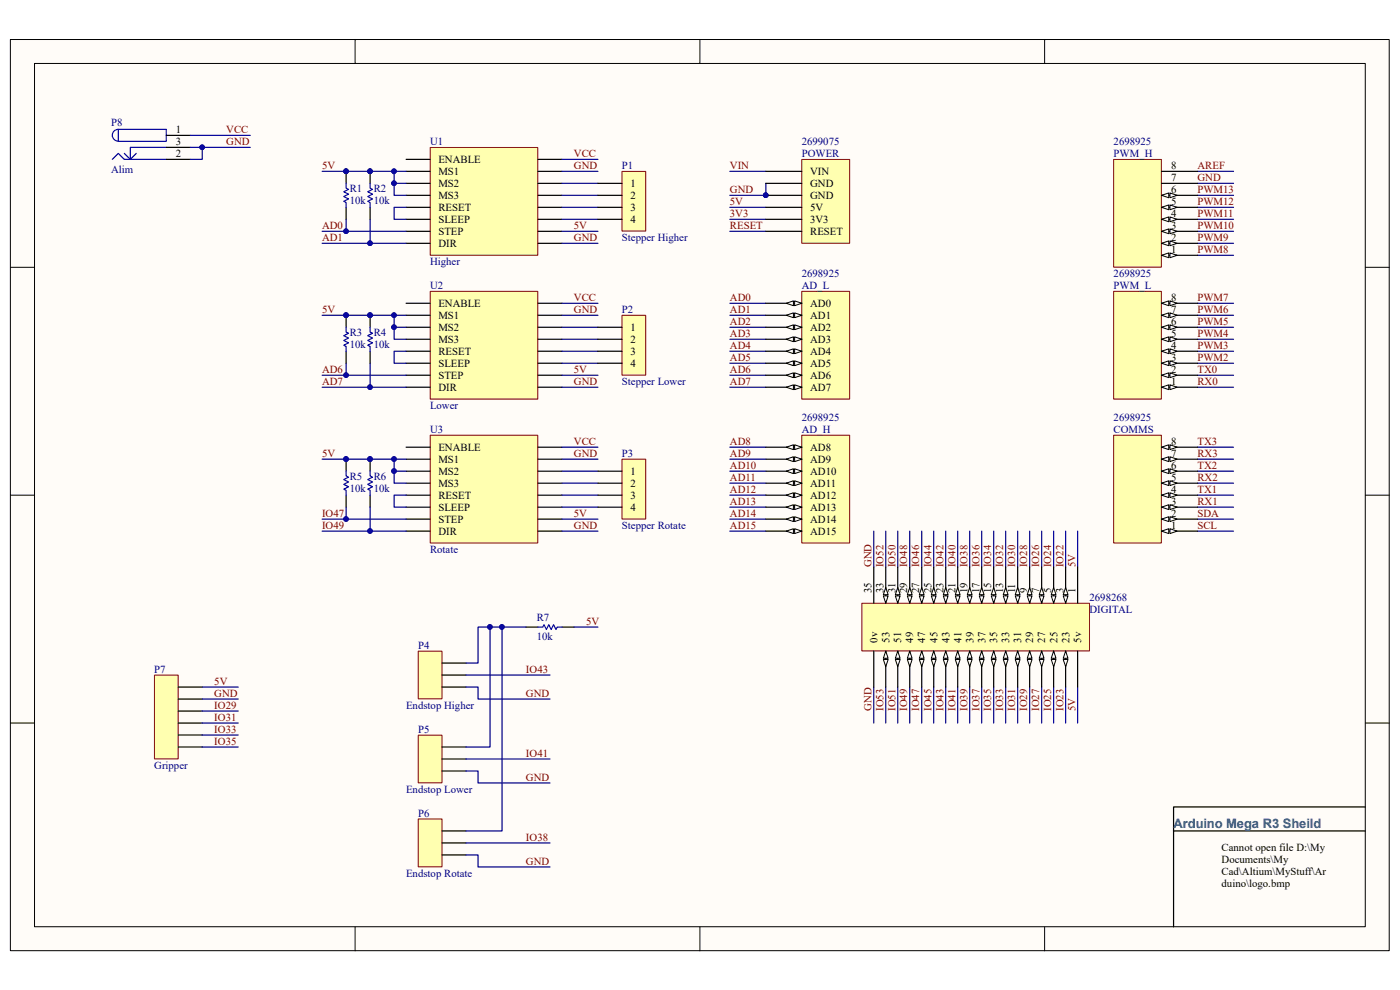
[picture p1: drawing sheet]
<svg xmlns="http://www.w3.org/2000/svg" width="297mm" height="210mm" viewBox="0 0 297 210" stroke-linecap="round" stroke-linejoin="round" font-family="sans-serif">
<defs><g id="words">
<text font-size="2.8" fill="#008080" x="249" y="175.7">Arduino Mega R3 Sheild</text>
<g font-size="2.3" fill="#000080">
<text x="23.6" y="26.7">P8</text>
<text x="91.2" y="30.8">U1</text>
<text x="132" y="35.9">P1</text>
<text x="170.1" y="30.8">2699075</text>
<text x="170.1" y="33.3">POWER</text>
<text x="236.3" y="30.8">2698925</text>
<text x="236.3" y="33.3">PWM_H</text>
<text x="23.6" y="36.6">Alim</text>
<text x="74.2" y="40.7">R1</text>
<text x="79.3" y="40.7">R2</text>
<text x="74.2" y="43.2">10k</text>
<text x="79.3" y="43.2">10k</text>
<text x="132" y="51.1">Stepper Higher</text>
<text x="91.2" y="56.2">Higher</text>
<text x="170.1" y="58.8">2698925</text>
<text x="236.3" y="58.8">2698925</text>
<text x="91.2" y="61.3">U2</text>
<text x="170.1" y="61.3">AD_L</text>
<text x="236.3" y="61.3">PWM_L</text>
<text x="74.2" y="71.2">R3</text>
<text x="79.3" y="71.2">R4</text>
<text x="132" y="66.4">P2</text>
<text x="74.2" y="73.7">10k</text>
<text x="79.3" y="73.7">10k</text>
<text x="132" y="81.7">Stepper Lower</text>
<text x="91.2" y="86.7">Lower</text>
<text x="170.1" y="89.3">2698925</text>
<text x="236.3" y="89.3">2698925</text>
<text x="91.2" y="91.8">U3</text>
<text x="170.1" y="91.8">AD_H</text>
<text x="236.3" y="91.8">COMMS</text>
<text x="74.2" y="101.7">R5</text>
<text x="79.3" y="101.7">R6</text>
<text x="132" y="96.9">P3</text>
<text x="74.2" y="104.3">10k</text>
<text x="79.3" y="104.3">10k</text>
<text x="132" y="112.2">Stepper Rotate</text>
<text x="91.2" y="117.3">Rotate</text>
<text x="113.9" y="131.8">R7</text>
<text x="231.1" y="127.4">2698268</text>
<text x="231.1" y="130">DIGITAL</text>
<text x="88.7" y="137.6">P4</text>
<text x="113.9" y="135.8">10k</text>
<text x="32.7" y="142.7">P7</text>
<text x="86.1" y="150.3">Endstop Higher</text>
<text x="88.7" y="155.4">P5</text>
<text x="32.7" y="163.1">Gripper</text>
<text x="86.1" y="168.1">Endstop Lower</text>
<text x="88.7" y="173.2">P6</text>
<text x="86.1" y="186">Endstop Rotate</text>
</g>
<g font-size="2.3">
<text x="37.3" y="28.2">1</text>
<text x="37.3" y="30.8">3</text>
<text x="37.3" y="33.3">2</text>
<text x="93" y="34.6">ENABLE</text>
<text x="248.5" y="35.9">8</text>
<text x="93" y="37.1">MS1</text>
<text x="93" y="39.7">MS2</text>
<text x="133.7" y="39.7">1</text>
<text x="171.9" y="37.1">VIN</text>
<text x="171.9" y="39.7">GND</text>
<text x="248.5" y="40.9">6</text>
<text x="248.5" y="38.4">7</text>
<text x="93" y="42.2">MS3</text>
<text x="93" y="44.7">RESET</text>
<text x="93" y="47.3">SLEEP</text>
<text x="133.7" y="42.2">2</text>
<text x="133.7" y="44.7">3</text>
<text x="133.7" y="47.3">4</text>
<text x="171.9" y="42.2">GND</text>
<text x="171.9" y="44.7">5V</text>
<text x="171.9" y="47.3">3V3</text>
<text x="248.5" y="46">4</text>
<text x="248.5" y="43.5">5</text>
<text x="93" y="49.8">STEP</text>
<text x="93" y="52.4">DIR</text>
<text x="171.9" y="49.8">RESET</text>
<text x="248.5" y="53.7">1</text>
<text x="248.5" y="51.1">2</text>
<text x="248.5" y="48.6">3</text>
<text x="93" y="65.1">ENABLE</text>
<text x="171.9" y="65.1">AD0</text>
<text x="248.5" y="63.8">8</text>
<text x="93" y="67.6">MS1</text>
<text x="93" y="70.2">MS2</text>
<text x="133.7" y="70.2">1</text>
<text x="171.9" y="67.6">AD1</text>
<text x="171.9" y="70.2">AD2</text>
<text x="248.5" y="71.5">5</text>
<text x="248.5" y="68.9">6</text>
<text x="248.5" y="66.4">7</text>
<text x="93" y="72.7">MS3</text>
<text x="93" y="75.3">RESET</text>
<text x="93" y="77.9">SLEEP</text>
<text x="133.7" y="72.7">2</text>
<text x="133.7" y="75.3">3</text>
<text x="133.7" y="77.9">4</text>
<text x="171.9" y="72.7">AD3</text>
<text x="171.9" y="75.3">AD4</text>
<text x="171.9" y="77.9">AD5</text>
<text x="248.5" y="76.6">3</text>
<text x="248.5" y="74">4</text>
<text x="93" y="80.4">STEP</text>
<text x="93" y="82.9">DIR</text>
<text x="171.9" y="80.4">AD6</text>
<text x="171.9" y="82.9">AD7</text>
<text x="248.5" y="81.7">1</text>
<text x="248.5" y="79.1">2</text>
<text x="93" y="95.6">ENABLE</text>
<text x="171.9" y="95.6">AD8</text>
<text x="248.5" y="94.4">8</text>
<text x="93" y="98.2">MS1</text>
<text x="93" y="100.7">MS2</text>
<text x="133.7" y="100.7">1</text>
<text x="171.9" y="98.2">AD9</text>
<text x="171.9" y="100.7">AD10</text>
<text x="248.5" y="102">5</text>
<text x="248.5" y="99.4">6</text>
<text x="248.5" y="96.9">7</text>
<text x="93" y="103.3">MS3</text>
<text x="93" y="105.8">RESET</text>
<text x="133.7" y="103.3">2</text>
<text x="133.7" y="105.8">3</text>
<text x="171.9" y="103.3">AD11</text>
<text x="171.9" y="105.8">AD12</text>
<text x="248.5" y="107.1">3</text>
<text x="248.5" y="104.6">4</text>
<text x="93" y="108.4">SLEEP</text>
<text x="93" y="110.9">STEP</text>
<text x="93" y="113.5">DIR</text>
<text x="133.7" y="108.4">4</text>
<text x="171.9" y="108.4">AD13</text>
<text x="171.9" y="110.9">AD14</text>
<text x="171.9" y="113.5">AD15</text>
<text x="248.5" y="112.2">1</text>
<text x="248.5" y="109.6">2</text>
<text x="184.9" y="125.9" transform="rotate(-90 184.9 125.9)">35</text>
<text x="187.4" y="125.9" transform="rotate(-90 187.4 125.9)">33</text>
<text x="189.9" y="125.9" transform="rotate(-90 189.9 125.9)">31</text>
<text x="192.5" y="125.9" transform="rotate(-90 192.5 125.9)">29</text>
<text x="195" y="125.9" transform="rotate(-90 195 125.9)">27</text>
<text x="197.6" y="125.9" transform="rotate(-90 197.6 125.9)">25</text>
<text x="200.2" y="125.9" transform="rotate(-90 200.2 125.9)">23</text>
<text x="202.7" y="125.9" transform="rotate(-90 202.7 125.9)">21</text>
<text x="205.2" y="125.9" transform="rotate(-90 205.2 125.9)">19</text>
<text x="207.8" y="125.9" transform="rotate(-90 207.8 125.9)">17</text>
<text x="210.3" y="125.9" transform="rotate(-90 210.3 125.9)">15</text>
<text x="212.9" y="125.9" transform="rotate(-90 212.9 125.9)">13</text>
<text x="215.4" y="125.9" transform="rotate(-90 215.4 125.9)">11</text>
<text x="217.9" y="125.9" transform="rotate(-90 217.9 125.9)">9</text>
<text x="220.5" y="125.9" transform="rotate(-90 220.5 125.9)">7</text>
<text x="223" y="125.9" transform="rotate(-90 223 125.9)">5</text>
<text x="225.6" y="125.9" transform="rotate(-90 225.6 125.9)">3</text>
<text x="228.1" y="125.9" transform="rotate(-90 228.1 125.9)">1</text>
<text x="186.1" y="136.4" transform="rotate(-90 186.1 136.4)">0v</text>
<text x="188.7" y="136.4" transform="rotate(-90 188.7 136.4)">53</text>
<text x="191.2" y="136.4" transform="rotate(-90 191.2 136.4)">51</text>
<text x="193.8" y="136.4" transform="rotate(-90 193.8 136.4)">49</text>
<text x="196.3" y="136.4" transform="rotate(-90 196.3 136.4)">47</text>
<text x="198.9" y="136.4" transform="rotate(-90 198.9 136.4)">45</text>
<text x="201.4" y="136.4" transform="rotate(-90 201.4 136.4)">43</text>
<text x="204" y="136.4" transform="rotate(-90 204 136.4)">41</text>
<text x="206.5" y="136.4" transform="rotate(-90 206.5 136.4)">39</text>
<text x="209" y="136.4" transform="rotate(-90 209 136.4)">37</text>
<text x="211.6" y="136.4" transform="rotate(-90 211.6 136.4)">35</text>
<text x="214.1" y="136.4" transform="rotate(-90 214.1 136.4)">33</text>
<text x="216.7" y="136.4" transform="rotate(-90 216.7 136.4)">31</text>
<text x="219.2" y="136.4" transform="rotate(-90 219.2 136.4)">29</text>
<text x="221.7" y="136.4" transform="rotate(-90 221.7 136.4)">27</text>
<text x="224.3" y="136.4" transform="rotate(-90 224.3 136.4)">25</text>
<text x="226.9" y="136.4" transform="rotate(-90 226.9 136.4)">23</text>
<text x="229.4" y="136.4" transform="rotate(-90 229.4 136.4)">5v</text>
<text x="259.2" y="180.5">Cannot open file D:\My</text>
<text x="259.2" y="183">Documents\My</text>
<text x="259.2" y="185.6">Cad\Altium\MyStuff\Ar</text>
<text x="259.2" y="188.1">duino\logo.bmp</text>
</g>
<g font-size="2.3" fill="#800000">
<text x="48" y="28.2">VCC</text>
<text x="48" y="30.8">GND</text>
<text x="68.3" y="35.9">5V</text>
<text x="121.8" y="35.9">GND</text>
<text x="121.8" y="33.3">VCC</text>
<text x="154.9" y="35.9">VIN</text>
<text x="254" y="35.9">AREF</text>
<text x="154.9" y="40.9">GND</text>
<text x="254" y="40.9">PWM13</text>
<text x="254" y="38.4">GND</text>
<text x="154.9" y="46">3V3</text>
<text x="154.9" y="43.5">5V</text>
<text x="254" y="46">PWM11</text>
<text x="254" y="43.5">PWM12</text>
<text x="68.3" y="48.6">AD0</text>
<text x="68.3" y="51.1">AD1</text>
<text x="121.8" y="51.1">GND</text>
<text x="121.8" y="48.6">5V</text>
<text x="154.9" y="48.6">RESET</text>
<text x="254" y="53.7">PWM8</text>
<text x="254" y="51.1">PWM9</text>
<text x="254" y="48.6">PWM10</text>
<text x="121.8" y="63.8">VCC</text>
<text x="154.9" y="63.8">AD0</text>
<text x="254" y="63.8">PWM7</text>
<text x="68.3" y="66.4">5V</text>
<text x="121.8" y="66.4">GND</text>
<text x="154.9" y="66.4">AD1</text>
<text x="154.9" y="68.9">AD2</text>
<text x="154.9" y="71.5">AD3</text>
<text x="254" y="71.5">PWM4</text>
<text x="254" y="68.9">PWM5</text>
<text x="254" y="66.4">PWM6</text>
<text x="154.9" y="74">AD4</text>
<text x="154.9" y="76.6">AD5</text>
<text x="254" y="76.6">PWM2</text>
<text x="254" y="74">PWM3</text>
<text x="68.3" y="79.1">AD6</text>
<text x="68.3" y="81.7">AD7</text>
<text x="121.8" y="81.7">GND</text>
<text x="121.8" y="79.1">5V</text>
<text x="154.9" y="81.7">AD7</text>
<text x="154.9" y="79.1">AD6</text>
<text x="254" y="81.7">RX0</text>
<text x="254" y="79.1">TX0</text>
<text x="121.8" y="94.4">VCC</text>
<text x="154.9" y="94.4">AD8</text>
<text x="254" y="94.4">TX3</text>
<text x="68.3" y="96.9">5V</text>
<text x="121.8" y="96.9">GND</text>
<text x="154.9" y="96.9">AD9</text>
<text x="154.9" y="99.4">AD10</text>
<text x="154.9" y="102">AD11</text>
<text x="254" y="102">RX2</text>
<text x="254" y="96.9">RX3</text>
<text x="254" y="99.4">TX2</text>
<text x="154.9" y="104.6">AD12</text>
<text x="154.9" y="107.1">AD13</text>
<text x="254" y="107.1">RX1</text>
<text x="254" y="104.6">TX1</text>
<text x="68.3" y="109.6">IO47</text>
<text x="68.3" y="112.2">IO49</text>
<text x="121.8" y="112.2">GND</text>
<text x="121.8" y="109.6">5V</text>
<text x="154.9" y="109.6">AD14</text>
<text x="154.9" y="112.2">AD15</text>
<text x="254" y="109.6">SDA</text>
<text x="254" y="112.2">SCL</text>
<text x="184.9" y="120.3" transform="rotate(-90 184.9 120.3)">GND</text>
<text x="187.4" y="120.3" transform="rotate(-90 187.4 120.3)">IO52</text>
<text x="189.9" y="120.3" transform="rotate(-90 189.9 120.3)">IO50</text>
<text x="192.5" y="120.3" transform="rotate(-90 192.5 120.3)">IO48</text>
<text x="195" y="120.3" transform="rotate(-90 195 120.3)">IO46</text>
<text x="197.6" y="120.3" transform="rotate(-90 197.6 120.3)">IO44</text>
<text x="200.2" y="120.3" transform="rotate(-90 200.2 120.3)">IO42</text>
<text x="202.7" y="120.3" transform="rotate(-90 202.7 120.3)">IO40</text>
<text x="205.2" y="120.3" transform="rotate(-90 205.2 120.3)">IO38</text>
<text x="207.8" y="120.3" transform="rotate(-90 207.8 120.3)">IO36</text>
<text x="210.3" y="120.3" transform="rotate(-90 210.3 120.3)">IO34</text>
<text x="212.9" y="120.3" transform="rotate(-90 212.9 120.3)">IO32</text>
<text x="215.4" y="120.3" transform="rotate(-90 215.4 120.3)">IO30</text>
<text x="217.9" y="120.3" transform="rotate(-90 217.9 120.3)">IO28</text>
<text x="220.5" y="120.3" transform="rotate(-90 220.5 120.3)">IO26</text>
<text x="223" y="120.3" transform="rotate(-90 223 120.3)">IO24</text>
<text x="225.6" y="120.3" transform="rotate(-90 225.6 120.3)">IO22</text>
<text x="228.1" y="120.3" transform="rotate(-90 228.1 120.3)">5V</text>
<text x="124.3" y="132.5">5V</text>
<text x="111.6" y="142.7">IO43</text>
<text x="45.5" y="145.2">5V</text>
<text x="45.5" y="147.8">GND</text>
<text x="111.6" y="147.8">GND</text>
<text x="45.5" y="150.3">IO29</text>
<text x="45.5" y="152.9">IO31</text>
<text x="45.5" y="155.4">IO33</text>
<text x="184.9" y="150.8" transform="rotate(-90 184.9 150.8)">GND</text>
<text x="187.4" y="150.8" transform="rotate(-90 187.4 150.8)">IO53</text>
<text x="189.9" y="150.8" transform="rotate(-90 189.9 150.8)">IO51</text>
<text x="192.5" y="150.8" transform="rotate(-90 192.5 150.8)">IO49</text>
<text x="195" y="150.8" transform="rotate(-90 195 150.8)">IO47</text>
<text x="197.6" y="150.8" transform="rotate(-90 197.6 150.8)">IO45</text>
<text x="200.2" y="150.8" transform="rotate(-90 200.2 150.8)">IO43</text>
<text x="202.7" y="150.8" transform="rotate(-90 202.7 150.8)">IO41</text>
<text x="205.2" y="150.8" transform="rotate(-90 205.2 150.8)">IO39</text>
<text x="207.8" y="150.8" transform="rotate(-90 207.8 150.8)">IO37</text>
<text x="210.3" y="150.8" transform="rotate(-90 210.3 150.8)">IO35</text>
<text x="212.9" y="150.8" transform="rotate(-90 212.9 150.8)">IO33</text>
<text x="215.4" y="150.8" transform="rotate(-90 215.4 150.8)">IO31</text>
<text x="217.9" y="150.8" transform="rotate(-90 217.9 150.8)">IO29</text>
<text x="220.5" y="150.8" transform="rotate(-90 220.5 150.8)">IO27</text>
<text x="223" y="150.8" transform="rotate(-90 223 150.8)">IO25</text>
<text x="225.6" y="150.8" transform="rotate(-90 225.6 150.8)">IO23</text>
<text x="228.1" y="150.8" transform="rotate(-90 228.1 150.8)">5V</text>
<text x="45.5" y="158">IO35</text>
<text x="111.6" y="160.5">IO41</text>
<text x="111.6" y="165.6">GND</text>
<text x="111.6" y="178.3">IO38</text>
<text x="111.6" y="183.4">GND</text>
</g>
</g></defs>
<path d="M2.2 8.4h292.5v193.3h-292.5z" fill="#fffcf8"/>
<path d="M2.2 8.4h292.5v193.3h-292.5z" fill="none" stroke="#000" stroke-width=".21"/>
<path d="M7.4 13.5h282.2v183.1h-282.2z" fill="#fffcf8"/>
<g fill="none" stroke="#000" stroke-width=".21">
<path d="M7.3 13.5h282.3v183.1h-282.3zM75.3 8.4v5.1M148.5 8.4v5.1M221.6 8.4v5.1M2.2 56.7h5.1M289.7 56.7h5.1M2.2 105h5.1M289.7 105h5.1M2.2 153.4h5.1M289.7 153.4h5.1M75.3 196.6v5.1M148.5 196.6v5.1"/>
<path d="M221.6 196.6v5.1"/>
</g>
<g fill="none" stroke="#000080" stroke-width=".25">
<path d="M154.8 36.4h7.7M162.5 38.9v2.5h-7.7M254.1 36.4h7.6M254.1 38.9h7.6M154.8 49.1h7.7M154.8 46.5h7.7M154.8 44h7.7M254.1 49.1h7.6M254.1 46.5h7.6M254.1 44h7.6M254.1 54.2h7.6M254.1 51.6h7.6"/>
<path d="M254.1 41.4h7.6M154.8 64.3h7.7M154.8 66.9h7.7M154.8 69.4h7.7M154.8 72h7.7M154.8 74.5h7.7M154.8 77.1h7.7M154.8 79.6h7.7M254.1 64.3h7.6M254.1 66.9h7.6M254.1 69.4h7.6M254.1 72h7.6"/>
<path d="M254.1 74.5h7.6M254.1 77.1h7.6M254.1 79.6h7.6M154.8 82.1h7.7M154.8 94.9h7.7M154.8 100h7.7M154.8 97.4h7.7M254.1 82.1h7.6M254.1 94.9h7.6M254.1 100h7.6M254.1 97.4h7.6M154.8 112.7h7.7"/>
<path d="M154.8 110.1h7.7M154.8 107.6h7.7M154.8 105h7.7M154.8 102.5h7.7M185.4 112.7v7.6M187.9 112.7v7.6M190.5 112.7v7.6M193 112.7v7.6M195.5 112.7v7.6M198.1 112.7v7.6M200.6 112.7v7.6M203.2 112.7v7.6"/>
<path d="M205.7 112.7v7.6M208.3 112.7v7.6M210.8 112.7v7.6M213.4 112.7v7.6M215.9 112.7v7.6M218.4 112.7v7.6M221 112.7v7.6M223.5 112.7v7.6M226.1 112.7v7.6M228.6 112.7v7.6M254.1 112.7h7.6M254.1 110.1h7.6"/>
<path d="M254.1 107.6h7.6M254.1 105h7.6M254.1 102.5h7.6M185.4 145.7v7.7M187.9 145.7v7.7M190.5 145.7v7.7M193 145.7v7.7M195.5 145.7v7.7M198.1 145.7v7.7M200.6 145.7v7.7M203.2 145.7v7.7M205.7 145.7v7.7"/>
<path d="M208.3 145.7v7.7M210.8 145.7v7.7M213.4 145.7v7.7M215.9 145.7v7.7M218.4 145.7v7.7M221 145.7v7.7M223.5 145.7v7.7M226.1 145.7v7.7M228.6 145.7v7.7"/>
</g>
<path d="M289.7 176.3h-40.7v20.3M289.7 171.2h-40.7v5.1" fill="none" stroke="#000" stroke-width=".25"/>
<circle cx="162.4" cy="41.4" r=".48" fill="#000080" stroke="#000080" stroke-width=".21"/>
<path d="M170.1 33.9h10.2v17.7h-10.2z" fill="#ffffb0"/>
<path d="M170.1 33.8h10.2v17.8h-10.2z" fill="none" stroke="#800000" stroke-width=".21"/>
<path d="M162.5 36.4h7.6M162.5 38.9h7.6M162.5 41.4h7.6M162.5 44h7.6M162.5 46.5h7.6M162.5 49.1h7.6" fill="none" stroke="#000" stroke-width=".25"/>
<circle cx="162.4" cy="41.4" r=".48" fill="#000080" stroke="#000080" stroke-width=".21"/>
<path d="M170.1 61.8h10.2v22.9h-10.2z" fill="#ffffb0"/>
<path d="M170.1 61.8h10.2v22.9h-10.2z" fill="none" stroke="#800000" stroke-width=".21"/>
<path d="M162.5 64.3h7.6" fill="none" stroke="#000" stroke-width=".25"/>
<path d="M168.6 63.8l1.5 .5-1.5 .5z" fill="#fffcf8"/>
<path d="M168.6 63.8l1.5 .5-1.5 .5z" fill="none" stroke="#000" stroke-width=".21"/>
<path d="M166.8 64.3l1.5-.5v1z" fill="#fffcf8"/>
<path d="M166.8 64.3l1.5-.5v1z" fill="none" stroke="#000" stroke-width=".21"/>
<path d="M162.5 66.9h7.6" fill="none" stroke="#000" stroke-width=".25"/>
<path d="M168.6 66.4l1.5 .5-1.5 .5z" fill="#fffcf8"/>
<path d="M168.6 66.4l1.5 .5-1.5 .5z" fill="none" stroke="#000" stroke-width=".21"/>
<path d="M166.8 66.9l1.5-.5v1z" fill="#fffcf8"/>
<path d="M166.8 66.9l1.5-.5v1z" fill="none" stroke="#000" stroke-width=".21"/>
<path d="M162.5 69.4h7.6" fill="none" stroke="#000" stroke-width=".25"/>
<path d="M168.6 68.9l1.5 .5-1.5 .5z" fill="#fffcf8"/>
<path d="M168.6 68.9l1.5 .5-1.5 .5z" fill="none" stroke="#000" stroke-width=".21"/>
<path d="M166.8 69.4l1.5-.5v1z" fill="#fffcf8"/>
<path d="M166.8 69.4l1.5-.5v1z" fill="none" stroke="#000" stroke-width=".21"/>
<path d="M162.5 72h7.6" fill="none" stroke="#000" stroke-width=".25"/>
<path d="M168.6 71.5l1.5 .5-1.5 .5z" fill="#fffcf8"/>
<path d="M168.6 71.5l1.5 .5-1.5 .5z" fill="none" stroke="#000" stroke-width=".21"/>
<path d="M166.8 72l1.5-.5v1z" fill="#fffcf8"/>
<path d="M166.8 72l1.5-.5v1z" fill="none" stroke="#000" stroke-width=".21"/>
<path d="M162.5 74.5h7.6" fill="none" stroke="#000" stroke-width=".25"/>
<path d="M168.6 74l1.5 .5-1.5 .5z" fill="#fffcf8"/>
<path d="M168.6 74l1.5 .5-1.5 .5z" fill="none" stroke="#000" stroke-width=".21"/>
<path d="M166.8 74.5l1.5-.5v1z" fill="#fffcf8"/>
<path d="M166.8 74.5l1.5-.5v1z" fill="none" stroke="#000" stroke-width=".21"/>
<path d="M162.5 77.1h7.6" fill="none" stroke="#000" stroke-width=".25"/>
<path d="M168.6 76.5l1.5 .6-1.5 .5z" fill="#fffcf8"/>
<path d="M168.6 76.5l1.5 .6-1.5 .5z" fill="none" stroke="#000" stroke-width=".21"/>
<path d="M166.8 77.1l1.5-.6v1.1z" fill="#fffcf8"/>
<path d="M166.8 77.1l1.5-.6v1.1z" fill="none" stroke="#000" stroke-width=".21"/>
<path d="M162.5 79.6h7.6" fill="none" stroke="#000" stroke-width=".25"/>
<path d="M168.6 79.1l1.5 .5-1.5 .5z" fill="#fffcf8"/>
<path d="M168.6 79.1l1.5 .5-1.5 .5z" fill="none" stroke="#000" stroke-width=".21"/>
<path d="M166.8 79.6l1.5-.5v1z" fill="#fffcf8"/>
<path d="M166.8 79.6l1.5-.5v1z" fill="none" stroke="#000" stroke-width=".21"/>
<path d="M162.5 82.1h7.6" fill="none" stroke="#000" stroke-width=".25"/>
<path d="M168.6 81.6l1.5 .5-1.5 .6z" fill="#fffcf8"/>
<path d="M168.6 81.6l1.5 .5-1.5 .6z" fill="none" stroke="#000" stroke-width=".21"/>
<path d="M166.8 82.1l1.5-.5v1.1z" fill="#fffcf8"/>
<path d="M166.8 82.1l1.5-.5v1.1z" fill="none" stroke="#000" stroke-width=".21"/>
<path d="M170.1 92.4h10.2v22.8h-10.2z" fill="#ffffb0"/>
<path d="M170.1 92.3h10.2v22.9h-10.2z" fill="none" stroke="#800000" stroke-width=".21"/>
<path d="M162.5 94.9h7.6" fill="none" stroke="#000" stroke-width=".25"/>
<path d="M168.6 94.4l1.5 .5-1.5 .5z" fill="#fffcf8"/>
<path d="M168.6 94.4l1.5 .5-1.5 .5z" fill="none" stroke="#000" stroke-width=".21"/>
<path d="M166.8 94.9l1.5-.5v1z" fill="#fffcf8"/>
<path d="M166.8 94.9l1.5-.5v1z" fill="none" stroke="#000" stroke-width=".21"/>
<path d="M162.5 97.4h7.6" fill="none" stroke="#000" stroke-width=".25"/>
<path d="M168.6 96.9l1.5 .5-1.5 .5z" fill="#fffcf8"/>
<path d="M168.6 96.9l1.5 .5-1.5 .5z" fill="none" stroke="#000" stroke-width=".21"/>
<path d="M166.8 97.4l1.5-.5v1z" fill="#fffcf8"/>
<path d="M166.8 97.4l1.5-.5v1z" fill="none" stroke="#000" stroke-width=".21"/>
<path d="M162.5 100h7.6" fill="none" stroke="#000" stroke-width=".25"/>
<path d="M168.6 99.4l1.5 .6-1.5 .5z" fill="#fffcf8"/>
<path d="M168.6 99.4l1.5 .6-1.5 .5z" fill="none" stroke="#000" stroke-width=".21"/>
<path d="M166.8 100l1.5-.6v1.1z" fill="#fffcf8"/>
<path d="M166.8 100l1.5-.6v1.1z" fill="none" stroke="#000" stroke-width=".21"/>
<path d="M162.5 102.5h7.6" fill="none" stroke="#000" stroke-width=".25"/>
<path d="M168.6 102l1.5 .5-1.5 .5z" fill="#fffcf8"/>
<path d="M168.6 102l1.5 .5-1.5 .5z" fill="none" stroke="#000" stroke-width=".21"/>
<path d="M166.8 102.5l1.5-.5v1z" fill="#fffcf8"/>
<path d="M166.8 102.5l1.5-.5v1z" fill="none" stroke="#000" stroke-width=".21"/>
<path d="M162.5 105h7.6" fill="none" stroke="#000" stroke-width=".25"/>
<path d="M168.6 104.5l1.5 .5-1.5 .6z" fill="#fffcf8"/>
<path d="M168.6 104.5l1.5 .5-1.5 .6z" fill="none" stroke="#000" stroke-width=".21"/>
<path d="M166.8 105l1.5-.5v1.1z" fill="#fffcf8"/>
<path d="M166.8 105l1.5-.5v1.1z" fill="none" stroke="#000" stroke-width=".21"/>
<path d="M162.5 107.6h7.6" fill="none" stroke="#000" stroke-width=".25"/>
<path d="M168.6 107.1l1.5 .5-1.5 .5z" fill="#fffcf8"/>
<path d="M168.6 107.1l1.5 .5-1.5 .5z" fill="none" stroke="#000" stroke-width=".21"/>
<path d="M166.8 107.6l1.5-.5v1z" fill="#fffcf8"/>
<path d="M166.8 107.6l1.5-.5v1z" fill="none" stroke="#000" stroke-width=".21"/>
<path d="M162.5 110.1h7.6" fill="none" stroke="#000" stroke-width=".25"/>
<path d="M168.6 109.6l1.5 .5-1.5 .5z" fill="#fffcf8"/>
<path d="M168.6 109.6l1.5 .5-1.5 .5z" fill="none" stroke="#000" stroke-width=".21"/>
<path d="M166.8 110.1l1.5-.5v1z" fill="#fffcf8"/>
<path d="M166.8 110.1l1.5-.5v1z" fill="none" stroke="#000" stroke-width=".21"/>
<path d="M162.5 112.7h7.6" fill="none" stroke="#000" stroke-width=".25"/>
<path d="M168.6 112.2l1.5 .5-1.5 .5z" fill="#fffcf8"/>
<path d="M168.6 112.2l1.5 .5-1.5 .5z" fill="none" stroke="#000" stroke-width=".21"/>
<path d="M166.8 112.7l1.5-.5v1z" fill="#fffcf8"/>
<path d="M166.8 112.7l1.5-.5v1z" fill="none" stroke="#000" stroke-width=".21"/>
<path d="M236.3 92.4h10.1v22.8h-10.1z" fill="#ffffb0"/>
<path d="M236.3 92.3h10.1v22.9h-10.1z" fill="none" stroke="#800000" stroke-width=".21"/>
<path d="M246.4 112.7h7.7" fill="none" stroke="#000" stroke-width=".25"/>
<path d="M246.4 112.7l1.6-.5v1z" fill="#fffcf8"/>
<path d="M246.4 112.7l1.6-.5v1z" fill="none" stroke="#000" stroke-width=".21"/>
<path d="M248.2 112.2l1.5 .5-1.5 .5z" fill="#fffcf8"/>
<path d="M248.2 112.2l1.5 .5-1.5 .5z" fill="none" stroke="#000" stroke-width=".21"/>
<path d="M246.4 110.1h7.7" fill="none" stroke="#000" stroke-width=".25"/>
<path d="M246.4 110.1l1.6-.5v1z" fill="#fffcf8"/>
<path d="M246.4 110.1l1.6-.5v1z" fill="none" stroke="#000" stroke-width=".21"/>
<path d="M248.2 109.6l1.5 .5-1.5 .5z" fill="#fffcf8"/>
<path d="M248.2 109.6l1.5 .5-1.5 .5z" fill="none" stroke="#000" stroke-width=".21"/>
<path d="M246.4 107.6h7.7" fill="none" stroke="#000" stroke-width=".25"/>
<path d="M246.4 107.6l1.6-.5v1z" fill="#fffcf8"/>
<path d="M246.4 107.6l1.6-.5v1z" fill="none" stroke="#000" stroke-width=".21"/>
<path d="M248.2 107.1l1.5 .5-1.5 .5z" fill="#fffcf8"/>
<path d="M248.2 107.1l1.5 .5-1.5 .5z" fill="none" stroke="#000" stroke-width=".21"/>
<path d="M246.4 105h7.7" fill="none" stroke="#000" stroke-width=".25"/>
<path d="M246.4 105l1.6-.5v1.1z" fill="#fffcf8"/>
<path d="M246.4 105l1.6-.5v1.1z" fill="none" stroke="#000" stroke-width=".21"/>
<path d="M248.2 104.5l1.5 .5-1.5 .6z" fill="#fffcf8"/>
<path d="M248.2 104.5l1.5 .5-1.5 .6z" fill="none" stroke="#000" stroke-width=".21"/>
<path d="M246.4 102.5h7.7" fill="none" stroke="#000" stroke-width=".25"/>
<path d="M246.4 102.5l1.6-.5v1z" fill="#fffcf8"/>
<path d="M246.4 102.5l1.6-.5v1z" fill="none" stroke="#000" stroke-width=".21"/>
<path d="M248.2 102l1.5 .5-1.5 .5z" fill="#fffcf8"/>
<path d="M248.2 102l1.5 .5-1.5 .5z" fill="none" stroke="#000" stroke-width=".21"/>
<path d="M246.4 100h7.7" fill="none" stroke="#000" stroke-width=".25"/>
<path d="M246.4 100l1.6-.6v1.1z" fill="#fffcf8"/>
<path d="M246.4 100l1.6-.6v1.1z" fill="none" stroke="#000" stroke-width=".21"/>
<path d="M248.2 99.4l1.5 .6-1.5 .5z" fill="#fffcf8"/>
<path d="M248.2 99.4l1.5 .6-1.5 .5z" fill="none" stroke="#000" stroke-width=".21"/>
<path d="M246.4 97.4h7.7" fill="none" stroke="#000" stroke-width=".25"/>
<path d="M246.4 97.4l1.6-.5v1z" fill="#fffcf8"/>
<path d="M246.4 97.4l1.6-.5v1z" fill="none" stroke="#000" stroke-width=".21"/>
<path d="M248.2 96.9l1.5 .5-1.5 .5z" fill="#fffcf8"/>
<path d="M248.2 96.9l1.5 .5-1.5 .5z" fill="none" stroke="#000" stroke-width=".21"/>
<path d="M246.4 94.9h7.7" fill="none" stroke="#000" stroke-width=".25"/>
<path d="M246.4 94.9l1.6-.5v1z" fill="#fffcf8"/>
<path d="M246.4 94.9l1.6-.5v1z" fill="none" stroke="#000" stroke-width=".21"/>
<path d="M248.2 94.4l1.5 .5-1.5 .5z" fill="#fffcf8"/>
<path d="M248.2 94.4l1.5 .5-1.5 .5z" fill="none" stroke="#000" stroke-width=".21"/>
<path d="M236.3 61.8h10.1v22.9h-10.1z" fill="#ffffb0"/>
<path d="M236.3 61.8h10.1v22.9h-10.1z" fill="none" stroke="#800000" stroke-width=".21"/>
<path d="M246.4 82.1h7.7" fill="none" stroke="#000" stroke-width=".25"/>
<path d="M246.4 82.1l1.6-.5v1.1z" fill="#fffcf8"/>
<path d="M246.4 82.1l1.6-.5v1.1z" fill="none" stroke="#000" stroke-width=".21"/>
<path d="M248.2 81.6l1.5 .5-1.5 .6z" fill="#fffcf8"/>
<path d="M248.2 81.6l1.5 .5-1.5 .6z" fill="none" stroke="#000" stroke-width=".21"/>
<path d="M246.4 79.6h7.7" fill="none" stroke="#000" stroke-width=".25"/>
<path d="M246.4 79.6l1.6-.5v1z" fill="#fffcf8"/>
<path d="M246.4 79.6l1.6-.5v1z" fill="none" stroke="#000" stroke-width=".21"/>
<path d="M248.2 79.1l1.5 .5-1.5 .5z" fill="#fffcf8"/>
<path d="M248.2 79.1l1.5 .5-1.5 .5z" fill="none" stroke="#000" stroke-width=".21"/>
<path d="M246.4 77.1h7.7" fill="none" stroke="#000" stroke-width=".25"/>
<path d="M246.4 77.1l1.6-.6v1.1z" fill="#fffcf8"/>
<path d="M246.4 77.1l1.6-.6v1.1z" fill="none" stroke="#000" stroke-width=".21"/>
<path d="M248.2 76.5l1.5 .6-1.5 .5z" fill="#fffcf8"/>
<path d="M248.2 76.5l1.5 .6-1.5 .5z" fill="none" stroke="#000" stroke-width=".21"/>
<path d="M246.4 74.5h7.7" fill="none" stroke="#000" stroke-width=".25"/>
<path d="M246.4 74.5l1.6-.5v1z" fill="#fffcf8"/>
<path d="M246.4 74.5l1.6-.5v1z" fill="none" stroke="#000" stroke-width=".21"/>
<path d="M248.2 74l1.5 .5-1.5 .5z" fill="#fffcf8"/>
<path d="M248.2 74l1.5 .5-1.5 .5z" fill="none" stroke="#000" stroke-width=".21"/>
<path d="M246.4 72h7.7" fill="none" stroke="#000" stroke-width=".25"/>
<path d="M246.4 72l1.6-.5v1z" fill="#fffcf8"/>
<path d="M246.4 72l1.6-.5v1z" fill="none" stroke="#000" stroke-width=".21"/>
<path d="M248.2 71.5l1.5 .5-1.5 .5z" fill="#fffcf8"/>
<path d="M248.2 71.5l1.5 .5-1.5 .5z" fill="none" stroke="#000" stroke-width=".21"/>
<path d="M246.4 69.4h7.7" fill="none" stroke="#000" stroke-width=".25"/>
<path d="M246.4 69.4l1.6-.5v1z" fill="#fffcf8"/>
<path d="M246.4 69.4l1.6-.5v1z" fill="none" stroke="#000" stroke-width=".21"/>
<path d="M248.2 68.9l1.5 .5-1.5 .5z" fill="#fffcf8"/>
<path d="M248.2 68.9l1.5 .5-1.5 .5z" fill="none" stroke="#000" stroke-width=".21"/>
<path d="M246.4 66.9h7.7" fill="none" stroke="#000" stroke-width=".25"/>
<path d="M246.4 66.9l1.6-.5v1z" fill="#fffcf8"/>
<path d="M246.4 66.9l1.6-.5v1z" fill="none" stroke="#000" stroke-width=".21"/>
<path d="M248.2 66.4l1.5 .5-1.5 .5z" fill="#fffcf8"/>
<path d="M248.2 66.4l1.5 .5-1.5 .5z" fill="none" stroke="#000" stroke-width=".21"/>
<path d="M246.4 64.3h7.7" fill="none" stroke="#000" stroke-width=".25"/>
<path d="M246.4 64.3l1.6-.5v1z" fill="#fffcf8"/>
<path d="M246.4 64.3l1.6-.5v1z" fill="none" stroke="#000" stroke-width=".21"/>
<path d="M248.2 63.8l1.5 .5-1.5 .5z" fill="#fffcf8"/>
<path d="M248.2 63.8l1.5 .5-1.5 .5z" fill="none" stroke="#000" stroke-width=".21"/>
<path d="M236.3 33.9h10.1v22.8h-10.1z" fill="#ffffb0"/>
<path d="M236.3 33.8h10.1v22.9h-10.1z" fill="none" stroke="#800000" stroke-width=".21"/>
<path d="M246.4 54.2h7.7" fill="none" stroke="#000" stroke-width=".25"/>
<path d="M246.4 54.2l1.6-.5v1z" fill="#fffcf8"/>
<path d="M246.4 54.2l1.6-.5v1z" fill="none" stroke="#000" stroke-width=".21"/>
<path d="M248.2 53.7l1.5 .5-1.5 .5z" fill="#fffcf8"/>
<path d="M248.2 53.7l1.5 .5-1.5 .5z" fill="none" stroke="#000" stroke-width=".21"/>
<path d="M246.4 51.6h7.7" fill="none" stroke="#000" stroke-width=".25"/>
<path d="M246.4 51.6l1.6-.5v1z" fill="#fffcf8"/>
<path d="M246.4 51.6l1.6-.5v1z" fill="none" stroke="#000" stroke-width=".21"/>
<path d="M248.2 51.1l1.5 .5-1.5 .5z" fill="#fffcf8"/>
<path d="M248.2 51.1l1.5 .5-1.5 .5z" fill="none" stroke="#000" stroke-width=".21"/>
<path d="M246.4 49.1h7.7" fill="none" stroke="#000" stroke-width=".25"/>
<path d="M246.4 49.1l1.6-.5v1z" fill="#fffcf8"/>
<path d="M246.4 49.1l1.6-.5v1z" fill="none" stroke="#000" stroke-width=".21"/>
<path d="M248.2 48.6l1.5 .5-1.5 .5z" fill="#fffcf8"/>
<path d="M248.2 48.6l1.5 .5-1.5 .5z" fill="none" stroke="#000" stroke-width=".21"/>
<path d="M246.4 46.5h7.7" fill="none" stroke="#000" stroke-width=".25"/>
<path d="M246.4 46.5l1.6-.5v1z" fill="#fffcf8"/>
<path d="M246.4 46.5l1.6-.5v1z" fill="none" stroke="#000" stroke-width=".21"/>
<path d="M248.2 46l1.5 .5-1.5 .5z" fill="#fffcf8"/>
<path d="M248.2 46l1.5 .5-1.5 .5z" fill="none" stroke="#000" stroke-width=".21"/>
<path d="M246.4 44h7.7" fill="none" stroke="#000" stroke-width=".25"/>
<path d="M246.4 44l1.6-.5v1z" fill="#fffcf8"/>
<path d="M246.4 44l1.6-.5v1z" fill="none" stroke="#000" stroke-width=".21"/>
<path d="M248.2 43.5l1.5 .5-1.5 .5z" fill="#fffcf8"/>
<path d="M248.2 43.5l1.5 .5-1.5 .5z" fill="none" stroke="#000" stroke-width=".21"/>
<path d="M246.4 41.4h7.7" fill="none" stroke="#000" stroke-width=".25"/>
<path d="M246.4 41.4l1.6-.5v1z" fill="#fffcf8"/>
<path d="M246.4 41.4l1.6-.5v1z" fill="none" stroke="#000" stroke-width=".21"/>
<path d="M248.2 40.9l1.5 .5-1.5 .5z" fill="#fffcf8"/>
<path d="M248.2 40.9l1.5 .5-1.5 .5z" fill="none" stroke="#000" stroke-width=".21"/>
<path d="M246.4 38.9h7.7M246.4 36.4h7.7" fill="none" stroke="#000" stroke-width=".25"/>
<path d="M182.9 128h48.2v10.1h-48.2z" fill="#ffffb0"/>
<path d="M182.8 128h48.3v10.1h-48.3z" fill="none" stroke="#800000" stroke-width=".21"/>
<path d="M226.1 120.3v7.6M228.6 120.3v7.6M228.6 138.1v7.6" fill="none" stroke="#000" stroke-width=".25"/>
<path d="M225.6 126.4h1l-.5 1.5z" fill="#fffcf8"/>
<path d="M225.6 126.4h1l-.5 1.5z" fill="none" stroke="#000" stroke-width=".21"/>
<path d="M226.1 124.6l.5 1.6h-1z" fill="#fffcf8"/>
<path d="M226.1 124.6l.5 1.6h-1z" fill="none" stroke="#000" stroke-width=".21"/>
<path d="M226.1 138.1v7.6" fill="none" stroke="#000" stroke-width=".25"/>
<path d="M226.1 138.1l.5 1.5h-1z" fill="#fffcf8"/>
<path d="M226.1 138.1l.5 1.5h-1z" fill="none" stroke="#000" stroke-width=".21"/>
<path d="M225.6 139.9h1l-.5 1.5z" fill="#fffcf8"/>
<path d="M225.6 139.9h1l-.5 1.5z" fill="none" stroke="#000" stroke-width=".21"/>
<path d="M223.5 120.3v7.6" fill="none" stroke="#000" stroke-width=".25"/>
<path d="M223 126.4h1l-.5 1.5z" fill="#fffcf8"/>
<path d="M223 126.4h1l-.5 1.5z" fill="none" stroke="#000" stroke-width=".21"/>
<path d="M223.5 124.6l.5 1.6h-1z" fill="#fffcf8"/>
<path d="M223.5 124.6l.5 1.6h-1z" fill="none" stroke="#000" stroke-width=".21"/>
<path d="M223.5 138.1v7.6" fill="none" stroke="#000" stroke-width=".25"/>
<path d="M223.5 138.1l.5 1.5h-1z" fill="#fffcf8"/>
<path d="M223.5 138.1l.5 1.5h-1z" fill="none" stroke="#000" stroke-width=".21"/>
<path d="M223 139.9h1l-.5 1.5z" fill="#fffcf8"/>
<path d="M223 139.9h1l-.5 1.5z" fill="none" stroke="#000" stroke-width=".21"/>
<path d="M221 120.3v7.6" fill="none" stroke="#000" stroke-width=".25"/>
<path d="M220.5 126.4h1l-.5 1.5z" fill="#fffcf8"/>
<path d="M220.5 126.4h1l-.5 1.5z" fill="none" stroke="#000" stroke-width=".21"/>
<path d="M221 124.6l.5 1.6h-1z" fill="#fffcf8"/>
<path d="M221 124.6l.5 1.6h-1z" fill="none" stroke="#000" stroke-width=".21"/>
<path d="M221 138.1v7.6" fill="none" stroke="#000" stroke-width=".25"/>
<path d="M221 138.1l.5 1.5h-1z" fill="#fffcf8"/>
<path d="M221 138.1l.5 1.5h-1z" fill="none" stroke="#000" stroke-width=".21"/>
<path d="M220.5 139.9h1l-.5 1.5z" fill="#fffcf8"/>
<path d="M220.5 139.9h1l-.5 1.5z" fill="none" stroke="#000" stroke-width=".21"/>
<path d="M218.4 120.3v7.6" fill="none" stroke="#000" stroke-width=".25"/>
<path d="M217.9 126.4h1l-.5 1.5z" fill="#fffcf8"/>
<path d="M217.9 126.4h1l-.5 1.5z" fill="none" stroke="#000" stroke-width=".21"/>
<path d="M218.4 124.6l.5 1.6h-1z" fill="#fffcf8"/>
<path d="M218.4 124.6l.5 1.6h-1z" fill="none" stroke="#000" stroke-width=".21"/>
<path d="M218.4 138.1v7.6" fill="none" stroke="#000" stroke-width=".25"/>
<path d="M218.4 138.1l.5 1.5h-1z" fill="#fffcf8"/>
<path d="M218.4 138.1l.5 1.5h-1z" fill="none" stroke="#000" stroke-width=".21"/>
<path d="M217.9 139.9h1l-.5 1.5z" fill="#fffcf8"/>
<path d="M217.9 139.9h1l-.5 1.5z" fill="none" stroke="#000" stroke-width=".21"/>
<path d="M215.9 120.3v7.6" fill="none" stroke="#000" stroke-width=".25"/>
<path d="M215.4 126.4h1l-.5 1.5z" fill="#fffcf8"/>
<path d="M215.4 126.4h1l-.5 1.5z" fill="none" stroke="#000" stroke-width=".21"/>
<path d="M215.9 124.6l.5 1.6h-1z" fill="#fffcf8"/>
<path d="M215.9 124.6l.5 1.6h-1z" fill="none" stroke="#000" stroke-width=".21"/>
<path d="M215.9 138.1v7.6" fill="none" stroke="#000" stroke-width=".25"/>
<path d="M215.9 138.1l.5 1.5h-1z" fill="#fffcf8"/>
<path d="M215.9 138.1l.5 1.5h-1z" fill="none" stroke="#000" stroke-width=".21"/>
<path d="M215.4 139.9h1l-.5 1.5z" fill="#fffcf8"/>
<path d="M215.4 139.9h1l-.5 1.5z" fill="none" stroke="#000" stroke-width=".21"/>
<path d="M213.4 120.3v7.6" fill="none" stroke="#000" stroke-width=".25"/>
<path d="M212.8 126.4h1.1l-.5 1.5z" fill="#fffcf8"/>
<path d="M212.8 126.4h1.1l-.5 1.5z" fill="none" stroke="#000" stroke-width=".21"/>
<path d="M213.4 124.6l.5 1.6h-1.1z" fill="#fffcf8"/>
<path d="M213.4 124.6l.5 1.6h-1.1z" fill="none" stroke="#000" stroke-width=".21"/>
<path d="M213.4 138.1v7.6" fill="none" stroke="#000" stroke-width=".25"/>
<path d="M213.4 138.1l.5 1.5h-1.1z" fill="#fffcf8"/>
<path d="M213.4 138.1l.5 1.5h-1.1z" fill="none" stroke="#000" stroke-width=".21"/>
<path d="M212.8 139.9h1.1l-.5 1.5z" fill="#fffcf8"/>
<path d="M212.8 139.9h1.1l-.5 1.5z" fill="none" stroke="#000" stroke-width=".21"/>
<path d="M210.8 120.3v7.6" fill="none" stroke="#000" stroke-width=".25"/>
<path d="M210.3 126.4h1l-.5 1.5z" fill="#fffcf8"/>
<path d="M210.3 126.4h1l-.5 1.5z" fill="none" stroke="#000" stroke-width=".21"/>
<path d="M210.8 124.6l.5 1.6h-1z" fill="#fffcf8"/>
<path d="M210.8 124.6l.5 1.6h-1z" fill="none" stroke="#000" stroke-width=".21"/>
<path d="M210.8 138.1v7.6" fill="none" stroke="#000" stroke-width=".25"/>
<path d="M210.8 138.1l.5 1.5h-1z" fill="#fffcf8"/>
<path d="M210.8 138.1l.5 1.5h-1z" fill="none" stroke="#000" stroke-width=".21"/>
<path d="M210.3 139.9h1l-.5 1.5z" fill="#fffcf8"/>
<path d="M210.3 139.9h1l-.5 1.5z" fill="none" stroke="#000" stroke-width=".21"/>
<path d="M208.3 120.3v7.6" fill="none" stroke="#000" stroke-width=".25"/>
<path d="M207.8 126.4h1l-.5 1.5z" fill="#fffcf8"/>
<path d="M207.8 126.4h1l-.5 1.5z" fill="none" stroke="#000" stroke-width=".21"/>
<path d="M208.3 124.6l.5 1.6h-1z" fill="#fffcf8"/>
<path d="M208.3 124.6l.5 1.6h-1z" fill="none" stroke="#000" stroke-width=".21"/>
<path d="M208.3 138.1v7.6" fill="none" stroke="#000" stroke-width=".25"/>
<path d="M208.3 138.1l.5 1.5h-1z" fill="#fffcf8"/>
<path d="M208.3 138.1l.5 1.5h-1z" fill="none" stroke="#000" stroke-width=".21"/>
<path d="M207.8 139.9h1l-.5 1.5z" fill="#fffcf8"/>
<path d="M207.8 139.9h1l-.5 1.5z" fill="none" stroke="#000" stroke-width=".21"/>
<path d="M205.7 120.3v7.6" fill="none" stroke="#000" stroke-width=".25"/>
<path d="M205.2 126.4h1l-.5 1.5z" fill="#fffcf8"/>
<path d="M205.2 126.4h1l-.5 1.5z" fill="none" stroke="#000" stroke-width=".21"/>
<path d="M205.7 124.6l.5 1.6h-1z" fill="#fffcf8"/>
<path d="M205.7 124.6l.5 1.6h-1z" fill="none" stroke="#000" stroke-width=".21"/>
<path d="M205.7 138.1v7.6" fill="none" stroke="#000" stroke-width=".25"/>
<path d="M205.7 138.1l.5 1.5h-1z" fill="#fffcf8"/>
<path d="M205.7 138.1l.5 1.5h-1z" fill="none" stroke="#000" stroke-width=".21"/>
<path d="M205.2 139.9h1l-.5 1.5z" fill="#fffcf8"/>
<path d="M205.2 139.9h1l-.5 1.5z" fill="none" stroke="#000" stroke-width=".21"/>
<path d="M203.2 120.3v7.6" fill="none" stroke="#000" stroke-width=".25"/>
<path d="M202.7 126.4h1l-.5 1.5z" fill="#fffcf8"/>
<path d="M202.7 126.4h1l-.5 1.5z" fill="none" stroke="#000" stroke-width=".21"/>
<path d="M203.2 124.6l.5 1.6h-1z" fill="#fffcf8"/>
<path d="M203.2 124.6l.5 1.6h-1z" fill="none" stroke="#000" stroke-width=".21"/>
<path d="M203.2 138.1v7.6" fill="none" stroke="#000" stroke-width=".25"/>
<path d="M203.2 138.1l.5 1.5h-1z" fill="#fffcf8"/>
<path d="M203.2 138.1l.5 1.5h-1z" fill="none" stroke="#000" stroke-width=".21"/>
<path d="M202.7 139.9h1l-.5 1.5z" fill="#fffcf8"/>
<path d="M202.7 139.9h1l-.5 1.5z" fill="none" stroke="#000" stroke-width=".21"/>
<path d="M200.6 120.3v7.6" fill="none" stroke="#000" stroke-width=".25"/>
<path d="M200.1 126.4h1l-.5 1.5z" fill="#fffcf8"/>
<path d="M200.1 126.4h1l-.5 1.5z" fill="none" stroke="#000" stroke-width=".21"/>
<path d="M200.6 124.6l.5 1.6h-1z" fill="#fffcf8"/>
<path d="M200.6 124.6l.5 1.6h-1z" fill="none" stroke="#000" stroke-width=".21"/>
<path d="M200.6 138.1v7.6" fill="none" stroke="#000" stroke-width=".25"/>
<path d="M200.6 138.1l.5 1.5h-1z" fill="#fffcf8"/>
<path d="M200.6 138.1l.5 1.5h-1z" fill="none" stroke="#000" stroke-width=".21"/>
<path d="M200.1 139.9h1l-.5 1.5z" fill="#fffcf8"/>
<path d="M200.1 139.9h1l-.5 1.5z" fill="none" stroke="#000" stroke-width=".21"/>
<path d="M198.1 120.3v7.6" fill="none" stroke="#000" stroke-width=".25"/>
<path d="M197.6 126.4h1l-.5 1.5z" fill="#fffcf8"/>
<path d="M197.6 126.4h1l-.5 1.5z" fill="none" stroke="#000" stroke-width=".21"/>
<path d="M198.1 124.6l.5 1.6h-1z" fill="#fffcf8"/>
<path d="M198.1 124.6l.5 1.6h-1z" fill="none" stroke="#000" stroke-width=".21"/>
<path d="M198.1 138.1v7.6" fill="none" stroke="#000" stroke-width=".25"/>
<path d="M198.1 138.1l.5 1.5h-1z" fill="#fffcf8"/>
<path d="M198.1 138.1l.5 1.5h-1z" fill="none" stroke="#000" stroke-width=".21"/>
<path d="M197.6 139.9h1l-.5 1.5z" fill="#fffcf8"/>
<path d="M197.6 139.9h1l-.5 1.5z" fill="none" stroke="#000" stroke-width=".21"/>
<path d="M195.5 120.3v7.6" fill="none" stroke="#000" stroke-width=".25"/>
<path d="M195 126.4h1.1l-.6 1.5z" fill="#fffcf8"/>
<path d="M195 126.4h1.1l-.6 1.5z" fill="none" stroke="#000" stroke-width=".21"/>
<path d="M195.5 124.6l.6 1.6h-1.1z" fill="#fffcf8"/>
<path d="M195.5 124.6l.6 1.6h-1.1z" fill="none" stroke="#000" stroke-width=".21"/>
<path d="M195.5 138.1v7.6" fill="none" stroke="#000" stroke-width=".25"/>
<path d="M195.5 138.1l.6 1.5h-1.1z" fill="#fffcf8"/>
<path d="M195.5 138.1l.6 1.5h-1.1z" fill="none" stroke="#000" stroke-width=".21"/>
<path d="M195 139.9h1.1l-.6 1.5z" fill="#fffcf8"/>
<path d="M195 139.9h1.1l-.6 1.5z" fill="none" stroke="#000" stroke-width=".21"/>
<path d="M193 120.3v7.6" fill="none" stroke="#000" stroke-width=".25"/>
<path d="M192.5 126.4h1l-.5 1.5z" fill="#fffcf8"/>
<path d="M192.5 126.4h1l-.5 1.5z" fill="none" stroke="#000" stroke-width=".21"/>
<path d="M193 124.6l.5 1.6h-1z" fill="#fffcf8"/>
<path d="M193 124.6l.5 1.6h-1z" fill="none" stroke="#000" stroke-width=".21"/>
<path d="M193 138.1v7.6" fill="none" stroke="#000" stroke-width=".25"/>
<path d="M193 138.1l.5 1.5h-1z" fill="#fffcf8"/>
<path d="M193 138.1l.5 1.5h-1z" fill="none" stroke="#000" stroke-width=".21"/>
<path d="M192.5 139.9h1l-.5 1.5z" fill="#fffcf8"/>
<path d="M192.5 139.9h1l-.5 1.5z" fill="none" stroke="#000" stroke-width=".21"/>
<path d="M190.5 120.3v7.6" fill="none" stroke="#000" stroke-width=".25"/>
<path d="M189.9 126.4h1.1l-.5 1.5z" fill="#fffcf8"/>
<path d="M189.9 126.4h1.1l-.5 1.5z" fill="none" stroke="#000" stroke-width=".21"/>
<path d="M190.5 124.6l.5 1.6h-1.1z" fill="#fffcf8"/>
<path d="M190.5 124.6l.5 1.6h-1.1z" fill="none" stroke="#000" stroke-width=".21"/>
<path d="M190.5 138.1v7.6" fill="none" stroke="#000" stroke-width=".25"/>
<path d="M190.5 138.1l.5 1.5h-1.1z" fill="#fffcf8"/>
<path d="M190.5 138.1l.5 1.5h-1.1z" fill="none" stroke="#000" stroke-width=".21"/>
<path d="M189.9 139.9h1.1l-.5 1.5z" fill="#fffcf8"/>
<path d="M189.9 139.9h1.1l-.5 1.5z" fill="none" stroke="#000" stroke-width=".21"/>
<path d="M187.9 120.3v7.6" fill="none" stroke="#000" stroke-width=".25"/>
<path d="M187.4 126.4h1l-.5 1.5z" fill="#fffcf8"/>
<path d="M187.4 126.4h1l-.5 1.5z" fill="none" stroke="#000" stroke-width=".21"/>
<path d="M187.9 124.6l.5 1.6h-1z" fill="#fffcf8"/>
<path d="M187.9 124.6l.5 1.6h-1z" fill="none" stroke="#000" stroke-width=".21"/>
<path d="M187.9 138.1v7.6" fill="none" stroke="#000" stroke-width=".25"/>
<path d="M187.9 138.1l.5 1.5h-1z" fill="#fffcf8"/>
<path d="M187.9 138.1l.5 1.5h-1z" fill="none" stroke="#000" stroke-width=".21"/>
<path d="M187.4 139.9h1l-.5 1.5z" fill="#fffcf8"/>
<path d="M187.4 139.9h1l-.5 1.5z" fill="none" stroke="#000" stroke-width=".21"/>
<path d="M35.3 28.7h5.1M35.3 31.3h5.1M35.3 33.8h5.1M185.4 120.3v7.6M185.4 138.1v7.6" fill="none" stroke="#000" stroke-width=".25"/>
<path d="M23.8 33.8l1.3-1.3 1.3 1.3h8.9M25.1 27.4h10.2v2.6h-10.2M25.1 27.4v2.6M25.1 27.4a1.25 1.25 0 0 0-1.3 1.3 1.25 1.25 0 0 0 1.3 1.2M26.4 32.5l1.2 1.3M28.9 32.5l-1.3 1.3M35.3 31.3h-7.7v2.5" fill="none" stroke="#00f" stroke-width=".25"/>
<path d="M40.4 31.3h12.7M40.4 28.7h12.7M42.9 31.3v2.5h-2.5" fill="none" stroke="#000080" stroke-width=".25"/>
<circle cx="42.9" cy="31.2" r=".48" fill="#000080" stroke="#000080" stroke-width=".21"/>
<path d="M91.3 31.3h22.8v22.8h-22.8z" fill="#ffffb0"/>
<path d="M91.3 31.3h22.8v22.8h-22.8z" fill="none" stroke="#800000" stroke-width=".21"/>
<g fill="none" stroke="#000" stroke-width=".25">
<path d="M86.2 33.8h5M86.2 36.4h5M86.2 38.9h5M114.1 33.8h5.1M114.1 36.4h5.1M114.1 38.9h5.1M86.2 41.4h5M86.2 44h5M86.2 46.5h5M86.2 49.1h5M86.2 51.6h5M114.1 41.4h5.1"/>
<path d="M114.1 44h5.1M114.1 46.5h5.1M114.1 49.1h5.1M114.1 51.6h5.1"/>
</g>
<path d="M83.6 38.9h2.6M119.2 33.8h7.7M119.2 36.4h7.7M119.2 38.9h7.7M86.2 44h-2.6v2.5h2.6M119.2 41.4h7.7M119.2 44h7.7M119.2 46.5h7.7M119.2 49.1h7.7M119.2 51.6h7.7" fill="none" stroke="#000080" stroke-width=".25"/>
<circle cx="83.6" cy="38.9" r=".48" fill="#000080" stroke="#000080" stroke-width=".21"/>
<path d="M132 36.4h5v12.6h-5z" fill="#ffffb0"/>
<path d="M132 36.4h5v12.6h-5z" fill="none" stroke="#800000" stroke-width=".21"/>
<path d="M126.9 38.9h5M126.9 41.4h5M126.9 44h5M126.9 46.5h5" fill="none" stroke="#000" stroke-width=".25"/>
<path d="M88.8 138.2h5v10.1h-5z" fill="#ffffb0"/>
<path d="M88.7 138.1h5.1v10.2h-5.1z" fill="none" stroke="#800000" stroke-width=".21"/>
<path d="M111.6 133h2.5M119.2 133h2.6M93.8 140.7h5.1M93.8 143.2h5.1M93.8 145.7h5.1" fill="none" stroke="#000" stroke-width=".25"/>
<path d="M114.1 133h1.1l.2-.5 .5 1 .5-1 .5 1 .5-1 .6 1 .2-.5h1" fill="none" stroke="#00f" stroke-width=".25"/>
<path d="M121.8 133h5.1M98.9 145.7h2.5v2.6h15.3M98.9 143.2h17.8" fill="none" stroke="#000080" stroke-width=".25"/>
<path d="M88.8 156h5v10.1h-5z" fill="#ffffb0"/>
<path d="M88.7 156h5.1v10.1h-5.1z" fill="none" stroke="#800000" stroke-width=".21"/>
<path d="M93.8 158.5h5.1M93.8 161h5.1M93.8 163.6h5.1" fill="none" stroke="#000" stroke-width=".25"/>
<path d="M98.9 163.6h2.5v2.5h15.3M98.9 161h17.8" fill="none" stroke="#000080" stroke-width=".25"/>
<path d="M88.8 173.8h5v10.1h-5z" fill="#ffffb0"/>
<path d="M88.7 173.7h5.1v10.2h-5.1z" fill="none" stroke="#800000" stroke-width=".21"/>
<path d="M73.4 36.4v2.5M78.5 36.4v2.5M73.4 44v2.5M78.5 44v2.5M93.8 176.3h5.1M93.8 178.8h5.1M93.8 181.4h5.1" fill="none" stroke="#000" stroke-width=".25"/>
<path d="M68.3 36.4h17.9M83.6 36.4v5h2.6M68.3 51.6h17.9M73.4 46.5v2.6h-5.1M73.4 49.1h12.8M78.5 46.5v5.1M104 133v25.5h-5.1M106.5 133v43.3h-7.6M111.6 133h-10.2v7.7h-2.5M98.9 178.8h17.8M98.9 181.4h2.5v2.5h15.3" fill="none" stroke="#000080" stroke-width=".25"/>
<g fill="#000080" stroke="#000080" stroke-width=".21">
<circle cx="103.9" cy="133" r=".48"/>
<circle cx="106.5" cy="133" r=".48"/>
<circle cx="73.4" cy="36.3" r=".48"/>
<circle cx="78.5" cy="36.3" r=".48"/>
<circle cx="73.4" cy="49" r=".48"/>
<circle cx="78.5" cy="51.6" r=".48"/>
<circle cx="83.6" cy="38.9" r=".48"/>
<circle cx="83.6" cy="36.3" r=".48"/>
</g>
<path d="M73.4 38.9v1l.5 .3-1 .5 1 .5-1 .5 1 .5-1 .5 .5 .3v1M78.5 38.9v1l.5 .3-1 .5 1 .5-1 .5 1 .5-1 .5 .5 .3v1" fill="none" stroke="#00f" stroke-width=".25"/>
<path d="M91.3 61.8h22.8v22.9h-22.8z" fill="#ffffb0"/>
<path d="M91.3 61.8h22.8v22.9h-22.8z" fill="none" stroke="#800000" stroke-width=".21"/>
<g fill="none" stroke="#000" stroke-width=".25">
<path d="M86.2 64.3h5M86.2 66.9h5M86.2 69.4h5M86.2 72h5M86.2 74.5h5M86.2 77.1h5M86.2 79.6h5M114.1 64.3h5.1M114.1 66.9h5.1M114.1 69.4h5.1M114.1 72h5.1M114.1 74.5h5.1"/>
<path d="M114.1 77.1h5.1M114.1 79.6h5.1M86.2 82.1h5M114.1 82.1h5.1"/>
</g>
<path d="M83.6 69.4h2.6M86.2 74.5h-2.6v2.6h2.6M119.2 64.3h7.7M119.2 66.9h7.7M119.2 69.4h7.7M119.2 72h7.7M119.2 74.5h7.7M119.2 77.1h7.7M119.2 79.6h7.7M119.2 82.1h7.7" fill="none" stroke="#000080" stroke-width=".25"/>
<circle cx="83.6" cy="69.4" r=".48" fill="#000080" stroke="#000080" stroke-width=".21"/>
<path d="M132 66.9h5v12.7h-5z" fill="#ffffb0"/>
<path d="M132 66.9h5v12.7h-5z" fill="none" stroke="#800000" stroke-width=".21"/>
<path d="M73.4 66.9v2.5M73.4 74.5v2.6M78.5 66.9v2.5M78.5 74.5v2.6M126.9 69.4h5M126.9 72h5M126.9 74.5h5M126.9 77.1h5" fill="none" stroke="#000" stroke-width=".25"/>
<g fill="#000080" stroke="#000080" stroke-width=".21">
<circle cx="73.4" cy="66.9" r=".48"/>
<circle cx="78.5" cy="66.9" r=".48"/>
<circle cx="73.4" cy="79.6" r=".48"/>
<circle cx="78.5" cy="82.1" r=".48"/>
<circle cx="83.6" cy="69.4" r=".48"/>
<circle cx="83.6" cy="66.9" r=".48"/>
</g>
<path d="M73.4 69.4v1l.5 .3-1 .5 1 .5-1 .5 1 .5-1 .5 .5 .3v1M78.5 69.4v1l.5 .3-1 .5 1 .5-1 .5 1 .5-1 .5 .5 .3v1" fill="none" stroke="#00f" stroke-width=".25"/>
<path d="M68.3 66.9h17.9M73.4 77.1v2.5h-5.1M73.4 79.6h12.8M78.5 77.1v5M83.6 66.9v5.1h2.6M68.3 82.1h17.9" fill="none" stroke="#000080" stroke-width=".25"/>
<path d="M91.3 92.4h22.8v22.8h-22.8z" fill="#ffffb0"/>
<path d="M91.3 92.3h22.8v22.9h-22.8z" fill="none" stroke="#800000" stroke-width=".21"/>
<g fill="none" stroke="#000" stroke-width=".25">
<path d="M86.2 94.9h5M86.2 97.4h5M86.2 100h5M114.1 94.9h5.1M114.1 97.4h5.1M114.1 100h5.1M86.2 102.5h5M86.2 105h5M86.2 107.6h5M86.2 110.1h5M86.2 112.7h5M114.1 102.5h5.1"/>
<path d="M114.1 105h5.1M114.1 107.6h5.1M114.1 110.1h5.1M114.1 112.7h5.1"/>
</g>
<path d="M83.6 100h2.6M119.2 94.9h7.7M119.2 97.4h7.7M119.2 100h7.7M86.2 105h-2.6v2.6h2.6M119.2 102.5h7.7M119.2 105h7.7M119.2 107.6h7.7M119.2 110.1h7.7M119.2 112.7h7.7" fill="none" stroke="#000080" stroke-width=".25"/>
<circle cx="83.6" cy="99.9" r=".48" fill="#000080" stroke="#000080" stroke-width=".21"/>
<path d="M132 97.5h5v12.6h-5z" fill="#ffffb0"/>
<path d="M132 97.4h5v12.7h-5z" fill="none" stroke="#800000" stroke-width=".21"/>
<path d="M73.4 97.4v2.6M78.5 97.4v2.6M126.9 100h5M73.4 105v2.6M78.5 105v2.6M126.9 102.5h5M126.9 105h5M126.9 107.6h5" fill="none" stroke="#000" stroke-width=".25"/>
<g fill="#000080" stroke="#000080" stroke-width=".21">
<circle cx="73.4" cy="97.4" r=".48"/>
<circle cx="78.5" cy="97.4" r=".48"/>
<circle cx="73.4" cy="110.1" r=".48"/>
<circle cx="78.5" cy="112.6" r=".48"/>
<circle cx="83.6" cy="99.9" r=".48"/>
<circle cx="83.6" cy="97.4" r=".48"/>
</g>
<path d="M73.4 100v1l.5 .2-1 .5 1 .5-1 .6 1 .5-1 .5 .5 .2v1M78.5 100v1l.5 .2-1 .5 1 .5-1 .6 1 .5-1 .5 .5 .2v1" fill="none" stroke="#00f" stroke-width=".25"/>
<path d="M68.3 97.4h17.9M83.6 97.4v5.1h2.6M68.3 112.7h17.9M73.4 107.6v2.5h-5.1M73.4 110.1h12.8M78.5 107.6v5.1" fill="none" stroke="#000080" stroke-width=".25"/>
<path d="M32.8 143.3h5v17.7h-5z" fill="#ffffb0"/>
<path d="M32.8 143.2h5v17.8h-5z" fill="none" stroke="#800000" stroke-width=".21"/>
<path d="M37.8 145.7h5.1M37.8 148.3h5.1M37.8 150.8h5.1M37.8 153.4h5.1M37.8 155.9h5.1M37.8 158.5h5.1" fill="none" stroke="#000" stroke-width=".25"/>
<path d="M42.9 145.7h7.6M42.9 148.3h7.6M42.9 150.8h7.6M42.9 153.4h7.6M42.9 155.9h7.6M42.9 158.5h7.6" fill="none" stroke="#000080" stroke-width=".25"/>
<use href="#words"/>
</svg>
